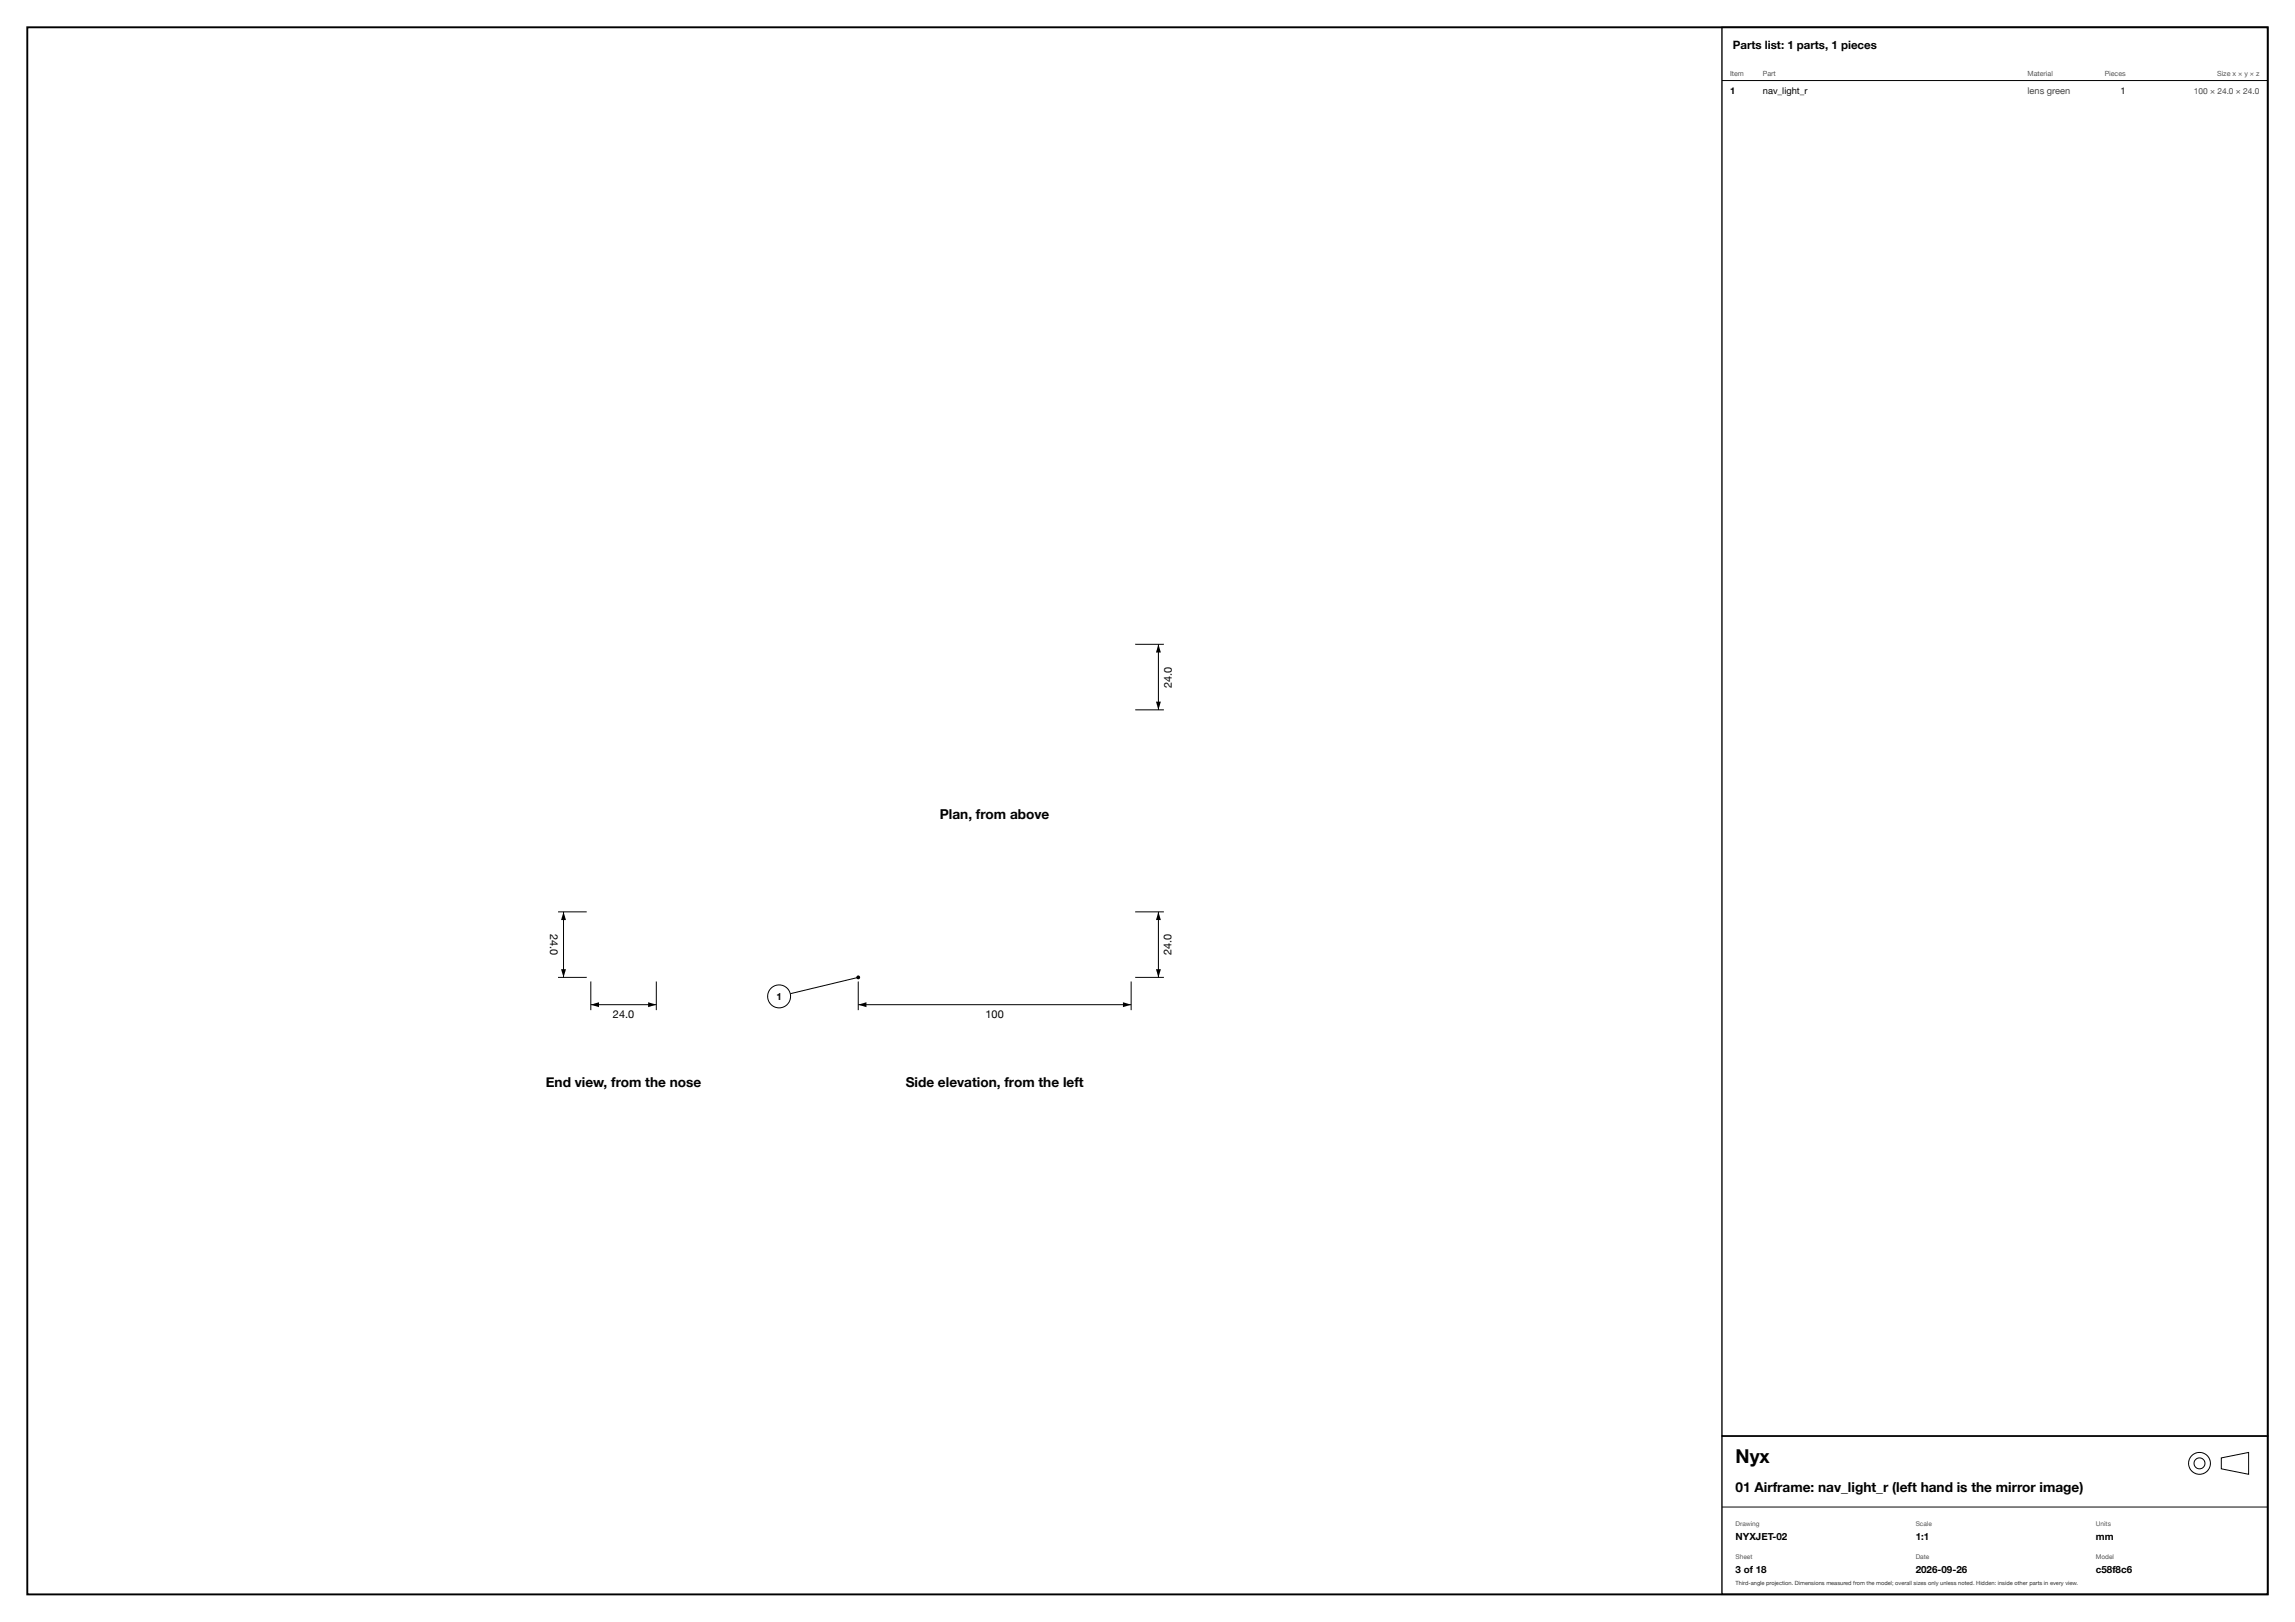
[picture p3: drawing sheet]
<svg xmlns="http://www.w3.org/2000/svg" width="841mm" height="594mm" viewBox="0 0 841 594" stroke-linecap="round" stroke-linejoin="round" font-family="sans-serif">
<defs><g id="words">
<text font-size="7" x="636" y="536">Nyx</text>
<g font-size="5">
<text x="344.4" y="300">Plan, from above</text>
<text x="200" y="398">End view, from the nose</text>
<text x="331.9" y="398">Side elevation, from the left</text>
<text x="636" y="546.5">01 Airframe: nav_light_r (left hand is the mirror image)</text>
</g>
<text font-size="4.2" x="635" y="18">Parts list: 1 parts, 1 pieces</text>
<g font-size="4">
<text x="429.4" y="251.9" transform="rotate(-90 429.4 251.9)">24.0</text>
<text x="201.6" y="342.1" transform="rotate(90 201.6 342.1)">24.0</text>
<text x="429.4" y="349.9" transform="rotate(-90 429.4 349.9)">24.0</text>
<text x="224.6" y="372.9">24.0</text>
<text x="361.2" y="372.9">100</text>
</g>
<g font-size="3.6">
<text x="284.5" y="366.3">1</text>
<text x="636" y="564">NYXJET-02</text>
<text x="702" y="564">1:1</text>
<text x="768" y="564">mm</text>
<text x="636" y="576">3 of 18</text>
<text x="702" y="576">2026-09-26</text>
<text x="768" y="576">c58f8c6</text>
</g>
<g font-size="3.4">
<text x="634" y="34.5">1</text>
<text x="646" y="34.5">nav_light_r</text>
<text x="777.1" y="34.5">1</text>
</g>
<text font-size="3.4" fill="#444" x="743" y="34.5">lens green</text>
<text font-size="3.1" fill="#444" x="803.9" y="34.5">100 × 24.0 × 24.0</text>
<g font-size="2.6" fill="#555">
<text x="634" y="28">Item</text>
<text x="646" y="28">Part</text>
<text x="743" y="28">Material</text>
<text x="771.2" y="28">Pieces</text>
<text x="812.5" y="28">Size x × y × z</text>
</g>
<g font-size="2.4" fill="#555">
<text x="636" y="559">Drawing</text>
<text x="702" y="559">Scale</text>
<text x="768" y="559">Units</text>
<text x="636" y="571">Sheet</text>
<text x="702" y="571">Date</text>
<text x="768" y="571">Model</text>
</g>
<text font-size="2.1" fill="#333" x="636" y="580.5">Third-angle projection. Dimensions measured from the model; overall sizes only unless noted. Hidden: inside other parts in every view.</text>
</g></defs>
<path d="M10 10h821v574h-821z" fill="none" stroke="#000" stroke-width=".7" stroke-linecap="butt"/>
<g fill="none" stroke="#000" stroke-width=".37">
<path d="M416 236h10.5M424.5 236v24M416 260h10.5M204.5 334h10.5M206.5 334v24M416 334h10.5M424.5 334v24M204.5 358h10.5M216.5 359.5v10.5M240.5 359.5v10.5M314.5 359.5v10.5M314.5 358l-24.9 6"/>
<path d="M414.5 359.5v10.5M416 358h10.5M216.5 368h24M314.5 368h100M814 534l10-2v8l-10-2zM631 552h200"/>
<circle cx="806" cy="536" r="2"/>
<circle cx="806" cy="536" r="4"/>
</g>
<g fill="#000">
<path d="M424.5 236l.9 3h-1.8zM423.6 257h1.8l-.9 3zM206.5 334l.9 3h-1.8zM424.5 334l.9 3h-1.8zM205.6 355h1.8l-.9 3zM423.6 355h1.8l-.9 3zM216.5 368l3-.9v1.8zM237.5 367.1l3 .9-3 .9zM314.5 368l3-.9v1.8zM411.5 367.1l3 .9-3 .9z"/>
<circle cx="314.5" cy="358" r=".7"/>
</g>
<path d="M631 526h200v58h-200z" fill="none" stroke="#000" stroke-width=".5"/>
<circle cx="285.5" cy="365" r="4.2" fill="#fff"/>
<g fill="none" stroke="#000" stroke-width=".37">
<path d="M631 29.5h200"/>
<circle cx="285.5" cy="365" r="4.2"/>
</g>
<path d="M631 10h200v516h-200z" fill="none" stroke="#000" stroke-width=".5"/>
<use href="#words"/>
</svg>
